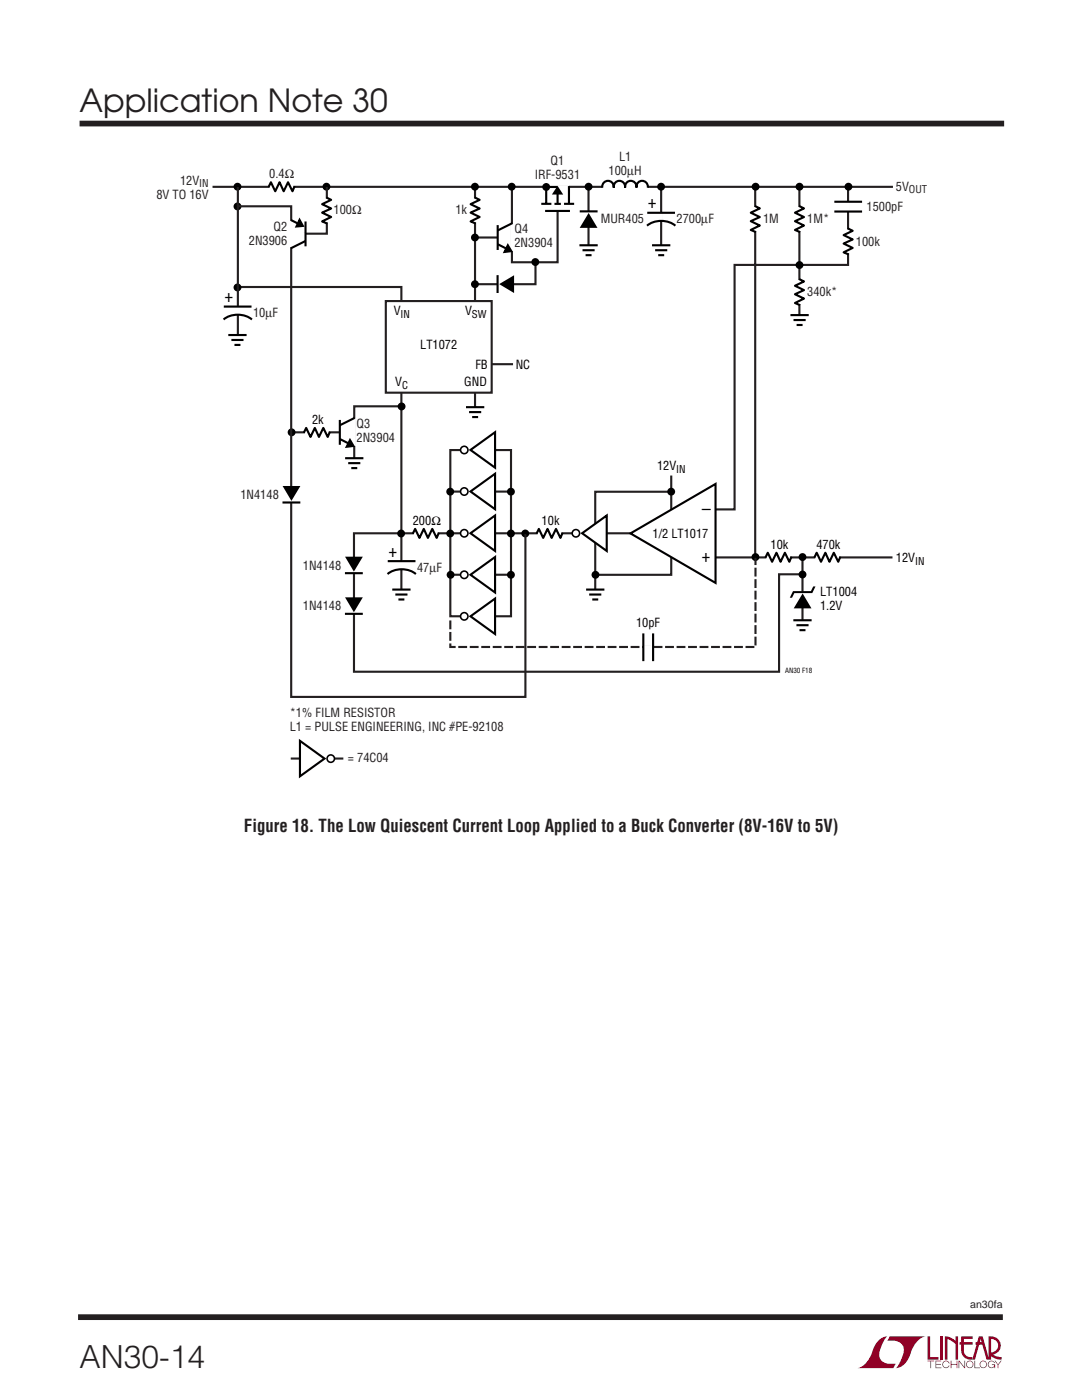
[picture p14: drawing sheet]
<svg xmlns="http://www.w3.org/2000/svg" width="216mm" height="279mm" viewBox="0 0 216 279" stroke-linecap="round" stroke-linejoin="round" font-family="sans-serif">
<defs><g id="words">
<g font-size="6.3" fill="#231f20">
<text x="15.9" y="22.3">Application Note 30</text>
<text x="15.9" y="273">AN30-14</text>
</g>
<g font-size="3.5">
<text x="129.3" y="41.6">+</text>
<text x="44.8" y="60.3">+</text>
<text x="141.8" y="100.5" transform="rotate(-180 141.8 100.5)">–</text>
<text x="77.5" y="111.1">+</text>
<text x="141.8" y="110.3" transform="rotate(-180 141.8 110.3)">+</text>
</g>
<text font-size="3.5" fill="#231f20" x="48.7" y="165.9">Figure 18. The Low Quiescent Current Loop Applied to a Buck Converter (8V-16V to 5V)</text>
<g font-size="2.5" fill="#231f20">
<text x="53.7" y="35.5">0.4Ω</text>
<text x="106.7" y="35.7">IRF-9531</text>
<text x="109.9" y="32.9">Q1</text>
<text x="121.4" y="34.9">100µH</text>
<text x="123.5" y="32">L1</text>
<text x="31.2" y="39.7">8V TO 16V</text>
<text x="35.9" y="36.8">12V</text>
<text x="178.8" y="38.1">5V</text>
<text x="54.6" y="46.1">Q2</text>
<text x="66.6" y="42.8">100Ω</text>
<text x="90.9" y="42.8">1k</text>
<text x="102.7" y="46.4">Q4</text>
<text x="119.9" y="44.6">MUR405</text>
<text x="135" y="44.6">2700µF</text>
<text x="152.3" y="44.5">1M</text>
<text x="161.1" y="44.5">1M*</text>
<text x="172.9" y="42.1">1500pF</text>
<text x="49.7" y="48.9">2N3906</text>
<text x="102.7" y="49.3">2N3904</text>
<text x="170.8" y="49">100k</text>
<text x="161.1" y="59.1">340k*</text>
<text x="50.5" y="63.3">10µF</text>
<text x="71.2" y="85.3">Q3</text>
<text x="71.2" y="88.1">2N3904</text>
<text x="48" y="99.6">1N4148</text>
<text x="60.4" y="113.7">1N4148</text>
<text x="83.2" y="114.1">47µF</text>
<text x="60.4" y="121.8">1N4148</text>
<text x="57.8" y="143.1">*1% FILM RESISTOR</text>
<text x="57.8" y="145.9">L1 = PULSE ENGINEERING, INC #PE-92108</text>
<text x="69.4" y="152">= 74C04</text>
</g>
<g font-size="2.5">
<text x="78.6" y="62.8">V</text>
<text x="92.8" y="62.8">V</text>
<text x="83.8" y="69.7">LT1072</text>
<text x="78.9" y="77.1">V</text>
<text x="92.6" y="77.1">GND</text>
<text x="94.8" y="73.7">FB</text>
<text x="102.9" y="73.7">NC</text>
<text x="62.3" y="84.6">2k</text>
<text x="131.1" y="93.8">12V</text>
<text x="82.4" y="104.7">200Ω</text>
<text x="108.1" y="104.7">10k</text>
<text x="130.2" y="107.3">1/2 LT1017</text>
<text x="153.8" y="109.5">10k</text>
<text x="162.9" y="109.5">470k</text>
<text x="178.8" y="112.1">12V</text>
<text x="163.7" y="118.9">LT1004</text>
<text x="126.9" y="125.2">10pF</text>
<text x="163.7" y="121.7">1.2V</text>
</g>
<g font-size="2.1" fill="#231f20">
<text x="39.8" y="37.4">IN</text>
<text x="181.4" y="38.6">OUT</text>
<text x="193.6" y="261.1">an30fa</text>
</g>
<g font-size="2.1">
<text x="79.9" y="63.4">IN</text>
<text x="94.2" y="63.4">SW</text>
<text x="80.2" y="77.6">C</text>
<text x="134.9" y="94.3">IN</text>
<text x="182.6" y="112.7">IN</text>
</g>
<text font-size="1.4" x="156.7" y="134.2">AN30 F18</text>
</g></defs>
<path d="M15.9 24.7h184.5M15.6 262.9h184.5" fill="none" stroke="#231f20" stroke-width="1.1" stroke-linecap="butt"/>
<g fill="#900126">
<path d="M185.1 266.7h.5v4.1h1.7v.5h-2.2z"/>
<path d="M175.5 267.3l.5-.3 1.1-.3a5.2 5.2 0 0 0-1.6 4.2 2.65 2.65 0 0 0 3.2 1.3l-.4 .8h-7.2a5 5 0 0 0 3.2-3.8l.3-.8z"/>
<path d="M177.5 266.7h7.2a5 5 0 0 0-3.2 3.9 3.3 3.3 0 0 1-2.8 2.4 5.2 5.2 0 0 0 1.6-4.2 2.65 2.65 0 0 0-3.2-1.2z"/>
<path d="M187.6 266.7h.5v4.6h-.5z"/>
<path d="M188.5 266.7l1.1 .2 1.1 .7v-.9h.5v4.6h-.5v-3.1l-1.6-1v4.1h-.6z"/>
<path d="M185 271.6h1.4v.1h-.6v1.3h-.1v-1.3h-.7z"/>
<path d="M186.7 271.6h1.1v.1h-1v.5h1v.1h-1v.6h1v.1h-1.1z"/>
<path d="M189.7 271.6h.1v.6h1.1v-.6h.1v1.4h-.1v-.7h-1.1v.7h-.1z"/>
<path d="M191.3 271.6h.1l1 1.2v-1.2h.2v1.4h-.2l-1-1.3v1.3h-.1z"/>
<path d="M194.4 271.6h.2v1.3h.9v.1h-1.1z"/>
<path d="M198.5 271.6h.1l.6 .7 .5-.7h.1l-.6 .8v.6h-.1v-.6z"/>
<path d="M191.8 266.7h2.3v.5h-1.8v.7h1.8v.5h-1.8v1.2a1.35 1.35 0 0 0 1.7 1.2v.5l1.3-4.6h.8l1.1 4.2v-4.2a1.88 1.88 0 0 1 2.4 1.4 1.88 1.88 0 0 1-1.5 2.3l.8 .3 1 .1v.5h-.4a3.4 3.4 0 0 1-1.9-.7v-.7a1.37 1.37 0 0 0 1.6-1.2 1.37 1.37 0 0 0-1.4-1.5v4.1h-1l-.8-2.9h-1.3v-.5h1.2l-.2-.7-1.2 4.1a2.1 2.1 0 0 1-2.6-1.3l-.1-1.6h-.3v-.5h.3z"/>
<path d="M193 271.8a.74 .74 0 0 1 1.1 .1 .74 .74 0 0 1-.4 1.1 .74 .74 0 0 1-.9-.7h.1a.6 .6 0 0 0 .9 .5 .6 .6 0 0 0 .1-1 .6 .6 0 0 0-.9 .3l-.1 .2h-.1z"/>
<path d="M195.7 271.8a.74 .74 0 0 1 1.1 .1 .74 .74 0 0 1-.4 1.1 .74 .74 0 0 1-.9-.7h.1a.6 .6 0 0 0 .9 .5 .6 .6 0 0 0 .1-1 .6 .6 0 0 0-1 .3v.2h-.1z"/>
<path d="M197.3 271.8a.73 .73 0 0 1 1.2 .2h-.1a.6 .6 0 0 0-1-.2 .6 .6 0 0 0 .1 1 .6 .6 0 0 0 .9-.4h-.5v-.1h.7v.7h-.2v-.3a.74 .74 0 0 1-1.1 .2 .74 .74 0 0 1 0-1.1z"/>
<path d="M188.2 271.8a.73 .73 0 0 1 1.3 .3h-.2a.6 .6 0 0 0-.9-.3 .6 .6 0 0 0 0 1 .6 .6 0 0 0 .9-.3h.2a.74 .74 0 0 1-1.1 .4 .74 .74 0 0 1-.2-1.1z"/>
</g>
<g fill="none" stroke="#231f20" stroke-width=".42">
<path d="M42.4 37.3h135.8M94.8 37.2v45.1M102.1 37.3v15h9.2v-10.2M117.4 37.3v12.9M131.9 37.3v12.9M150.7 37.1v74.1M159.5 37.3v27.1M169.2 37.3v15.6h-22.6v48.8h-4.1M47.1 57.3h33v61.2M94.8 47.4h4.8M106.9 52.4v4.3h-12.1M97.7 72.7h4.7"/>
<path d="M58.2 86.3h9.9M80.1 81.1h-9.4v11.9M89.9 89.8h12.1v33.2h-12.1zM89.9 98.1h12.1M133.9 94.9v19.8h-15.1M133.9 98.1h-15.1v20.8M89.9 114.7h12.1M130.4 106.4h-59.8v27.7h84.9v-19.5h4.7M142.5 111.2h35.6M160.1 111.4v12.8M58 151.4h10.5"/>
</g>
<path d="M77 60.1h21.1v18.3h-21.1z" fill="#fff" stroke="#231f20" stroke-width=".42"/>
<g fill="none" stroke="#fff" stroke-width=".71" stroke-linecap="butt">
<path d="M94.8 39.6v4.8M109 37.3h4.5M99.3 47.4h1.6M99.3 56.7h2.2M102.2 44.7v5.5M117.5 42.2v2.2M131.9 42.5v1.6M150.7 41.3v4.8M60.8 86.3h4.8M82.5 106.5h4.9M92.7 106.4h2.5M107.2 106.5h4.8"/>
<path d="M152.9 111.2h4.8M162.7 111.2h4.8"/>
</g>
<g fill="none" stroke="#000" stroke-width=".42">
<path d="M94.7 39.4l1 .5-1.8 .8 1.8 .9-1.8 .8 1.8 .9-1.8 .9 1 .4M109 37.3h2.3M109 37.1v3.6M111.3 38.4v2.3M113.5 37.1v3.6M99.3 54.9v3.6M99.3 44.9v5M99.3 48.7l2.4 1.3M102.2 44.5l-2.9 1.5M108 40.7h2M108.8 42.1h4.9M110.6 40.7h1.3"/>
<path d="M112.5 40.7h2.1M115.6 49h3.7M115.7 42.2h3.5M116.2 49.9h2.5M116.8 50.9h1.2M129.1 45a4.7 4.7 0 0 1 5.7 0M129.1 42.5h5.6M150.6 41.1l1 .5-1.8 .9 1.8 .8-1.8 .8 1.8 .9-1.8 .9 1 .4M65.8 86.2l-.4 1-.9-1.8-.9 1.8-.8-1.8-.8 1.8-.9-1.8-.5 1M87.6 106.3l-.5 1.1-.8-1.8-.9 1.8-.8-1.8-.9 1.8-.9-1.8-.4 .9M112.3 106.3l-.5 1.1-.9-1.8-.8 1.8-.8-1.8-.9 1.8-.9-1.8-.5 .9M157.9 111.1l-.4 1-.9-1.8-.8 1.8-.9-1.8-.8 1.8-.9-1.8-.5 1"/>
<path d="M167.7 111.1l-.4 1-.9-1.8-.9 1.8-.8-1.8-.9 1.8-.8-1.8-.5 1"/>
</g>
<path d="M117.5 49v2.2" fill="none" stroke="#fff" stroke-width=".97" stroke-linecap="butt"/>
<g fill="#000">
<path d="M99.6 56.7l3-1.8v3.6zM117.5 42.5l1.7 3h-3.5z"/>
<circle cx="47.4" cy="37.3" r=".79"/>
<circle cx="65.1" cy="37.3" r=".79"/>
<circle cx="94.8" cy="37.3" r=".79"/>
<circle cx="102.1" cy="37.3" r=".79"/>
<circle cx="109" cy="37.3" r=".79"/>
<circle cx="117.4" cy="37.3" r=".79"/>
<circle cx="131.9" cy="37.3" r=".79"/>
<circle cx="150.8" cy="37.3" r=".79"/>
<circle cx="159.5" cy="37.3" r=".79"/>
<circle cx="169.3" cy="37.3" r=".79"/>
<circle cx="47.4" cy="57.4" r=".79"/>
<circle cx="47.4" cy="41.2" r=".79"/>
<circle cx="94.8" cy="47.4" r=".79"/>
<circle cx="94.8" cy="56.7" r=".79"/>
<circle cx="106.8" cy="52.3" r=".79"/>
<circle cx="159.5" cy="52.9" r=".79"/>
<circle cx="80.1" cy="81.1" r=".79"/>
<circle cx="89.8" cy="98.1" r=".79"/>
<circle cx="101.9" cy="98.1" r=".79"/>
<circle cx="133.9" cy="98.1" r=".79"/>
<circle cx="80" cy="106.5" r=".79"/>
<circle cx="89.8" cy="106.5" r=".79"/>
<circle cx="89.9" cy="114.7" r=".79"/>
<circle cx="101.9" cy="106.5" r=".79"/>
<circle cx="101.9" cy="114.7" r=".79"/>
<circle cx="104.8" cy="106.5" r=".79"/>
<circle cx="118.8" cy="114.7" r=".79"/>
<circle cx="150.7" cy="111.2" r=".79"/>
<circle cx="160.1" cy="111.2" r=".79"/>
<circle cx="160.1" cy="114.7" r=".79"/>
</g>
<path d="M111.3 37.5l.6 1.1h-1.3zM101.3 49l.7 1.1-1.3 .1z" fill="#000" stroke="#000" stroke-width=".49"/>
<path d="M93.9 106.4l4.9-3.5v7.1z" fill="#fff" stroke="#000" stroke-width=".42"/>
<circle cx="92.6" cy="106.4" r=".74" fill="#fff" stroke="#000" stroke-width=".32"/>
<path d="M115 106.4h2.4" fill="none" stroke="#fff" stroke-width=".71" stroke-linecap="butt"/>
<path d="M116.2 106.4l4.9-3.5v7.1z" fill="#fff" stroke="#000" stroke-width=".42"/>
<circle cx="114.9" cy="106.4" r=".74" fill="#fff" stroke="#000" stroke-width=".32"/>
<path d="M92.7 98.1h2.5" fill="none" stroke="#fff" stroke-width=".71" stroke-linecap="butt"/>
<path d="M93.9 98.1l4.9-3.6v7.1z" fill="#fff" stroke="#000" stroke-width=".42"/>
<circle cx="92.6" cy="98.1" r=".74" fill="#fff" stroke="#000" stroke-width=".32"/>
<path d="M92.7 114.7h2.5" fill="none" stroke="#fff" stroke-width=".71" stroke-linecap="butt"/>
<path d="M93.9 114.7l4.9-3.5v7z" fill="#fff" stroke="#000" stroke-width=".42"/>
<circle cx="92.6" cy="114.7" r=".74" fill="#fff" stroke="#000" stroke-width=".32"/>
<path d="M92.7 123h2.5" fill="none" stroke="#fff" stroke-width=".71" stroke-linecap="butt"/>
<path d="M93.9 123l4.9-3.5v7z" fill="#fff" stroke="#000" stroke-width=".42"/>
<circle cx="92.6" cy="123" r=".74" fill="#fff" stroke="#000" stroke-width=".32"/>
<path d="M63.5 151.4h2.4" fill="none" stroke="#fff" stroke-width=".71" stroke-linecap="butt"/>
<path d="M59.9 147.9l4.9 3.5-4.9 3.5z" fill="#fff" stroke="#000" stroke-width=".42"/>
<circle cx="66" cy="151.4" r=".74" fill="#fff" stroke="#000" stroke-width=".32"/>
<path d="M92.7 89.8h2.5" fill="none" stroke="#fff" stroke-width=".71" stroke-linecap="butt"/>
<path d="M93.9 89.8l4.9-3.5v7z" fill="#fff" stroke="#000" stroke-width=".42"/>
<circle cx="92.6" cy="89.8" r=".74" fill="#fff" stroke="#000" stroke-width=".32"/>
<circle cx="58.2" cy="86.3" r=".79" fill="#000"/>
<path d="M120.3 37.3h8.9M159.5 41.3v4.8M159.5 55.9v4.8M169.2 45.8v4.8M67.8 86.3h1.6M70.7 83.6v5.4M80.1 112v1.6" fill="none" stroke="#fff" stroke-width=".71" stroke-linecap="butt"/>
<g fill="none" stroke="#000" stroke-width=".42">
<path d="M120.2 37.4a1.16 1.16 0 0 1 1.1-1.3 1.16 1.16 0 0 1 1.1 1.3 1.15 1.15 0 0 1 1.2-1.3 1.15 1.15 0 0 1 1.1 1.3 1.15 1.15 0 0 1 1.2-1.3 1.15 1.15 0 0 1 1.1 1.3 1.16 1.16 0 0 1 1.1-1.3 1.16 1.16 0 0 1 1.2 1.3M130.1 49h3.7M130.7 49.9h2.4M131.3 50.9h1.2M159.5 41.1l.9 .5-1.8 .9 1.8 .8-1.8 .8 1.8 .9-1.8 .9 1 .4M159.5 55.7l.9 .5-1.8 .8 1.8 .9-1.8 .8 1.8 .9-1.8 .9 1 .4M169.2 45.6l.9 .5-1.8 .8 1.8 .9-1.8 .8 1.8 .9-1.8 .9 1.1 .4M157.7 62.9h3.7M158.3 63.9h2.5M159 64.9h1.1M67.8 83.8v5M67.8 87.6l2.5 1.3"/>
<path d="M68.9 91.4h3.6M69.5 92.4h2.4M70.1 93.4h1.2M70.7 83.4l-2.9 1.5M93 81.3h3.6M93.6 82.2h2.4M94.2 83.2h1.2M77.3 114.6a4.7 4.7 0 0 1 5.7 0M77.4 112h5.5M78.3 117.7h3.6M78.9 118.7h2.4M79.5 119.6h1.2"/>
<path d="M117 117.7h3.6M117.6 118.7h2.4M118.2 119.6h1.2"/>
</g>
<path d="M69.8 87.9l.7 1.1-1.3 .1z" fill="#000" stroke="#000" stroke-width=".49"/>
<path d="M131.9 49v2.2M159.6 62.9v2.2M70.7 91.5v2.2M94.8 81.3v2.2M80.1 117.7v2.2M118.8 117.7v2.2" fill="none" stroke="#fff" stroke-width=".97" stroke-linecap="butt"/>
<path d="M47.5 41.2h10.6v97.9h46.7v-32.5" fill="none" stroke="#231f20" stroke-width=".42"/>
<path d="M125.8 106.5l17-9.9v19.7z" fill="#fff" stroke="#000" stroke-width=".42"/>
<path d="M89.9 123.8v5.3h60.9v-17.8" fill="none" stroke="#231f20" stroke-width=".42" stroke-dasharray="1.8 .5" stroke-linecap="butt"/>
<path d="M53.8 37.3h4.8M65.2 39.6v4.8M58.1 44.1v5.3M59.3 46.7h1.7M169.2 40.3v1.9M47.4 61.2v1.6M58.2 98v2.2M70.6 112.1v2.2M160.2 118.1v2.2M70.6 120.3v2.2M128.4 129.2h1.9" fill="none" stroke="#fff" stroke-width=".71" stroke-linecap="butt"/>
<path d="M56.4 97h3.5l-1.7 3zM68.9 111.1h3.5l-1.8 3zM160.2 118.4l1.7 3h-3.5zM158.2 118h3.6l.5-1h.4l-.6 1.4h-3.6l-.5 .9h-.4zM68.9 119.2h3.5l-1.8 3z" fill="#000"/>
<g fill="none" stroke="#000" stroke-width=".42">
<path d="M58.8 37.2l-.4 1-.9-1.8-.9 1.8-.8-1.8-.9 1.8-.8-1.8-.5 .9M65.1 39.4l1 .5-1.8 .8 1.8 .9-1.8 .8 1.8 .9-1.8 .9 1 .4M58.1 43.9l2 1.1M60.9 48.1l-2.9 1.5M61 44.2v5M166.5 42.2h5.5M166.5 40.3h5.5M44.6 63.8a4.7 4.7 0 0 1 5.7 0M44.7 61.2h5.5M45.6 66.9h3.6M46.2 67.8h2.4M46.8 68.8h1.2"/>
<path d="M56.4 100.3h3.5M68.8 114.4h3.6M68.8 122.5h3.6M128.4 126.4v5.5M130.3 126.4v5.5M158.3 123.8h3.7M158.9 124.8h2.4M159.5 125.8h1.2"/>
</g>
<path d="M47.4 66.9v2.2M160.1 123.8v2.2" fill="none" stroke="#fff" stroke-width=".97" stroke-linecap="butt"/>
<path d="M47.5 37.3v30.3M65.2 37.3v9.3h-4.7" fill="none" stroke="#231f20" stroke-width=".42"/>
<path d="M59.8 43.9l.6 1.2-1.2 .1z" fill="#000" stroke="#000" stroke-width=".49"/>
<use href="#words"/>
</svg>
